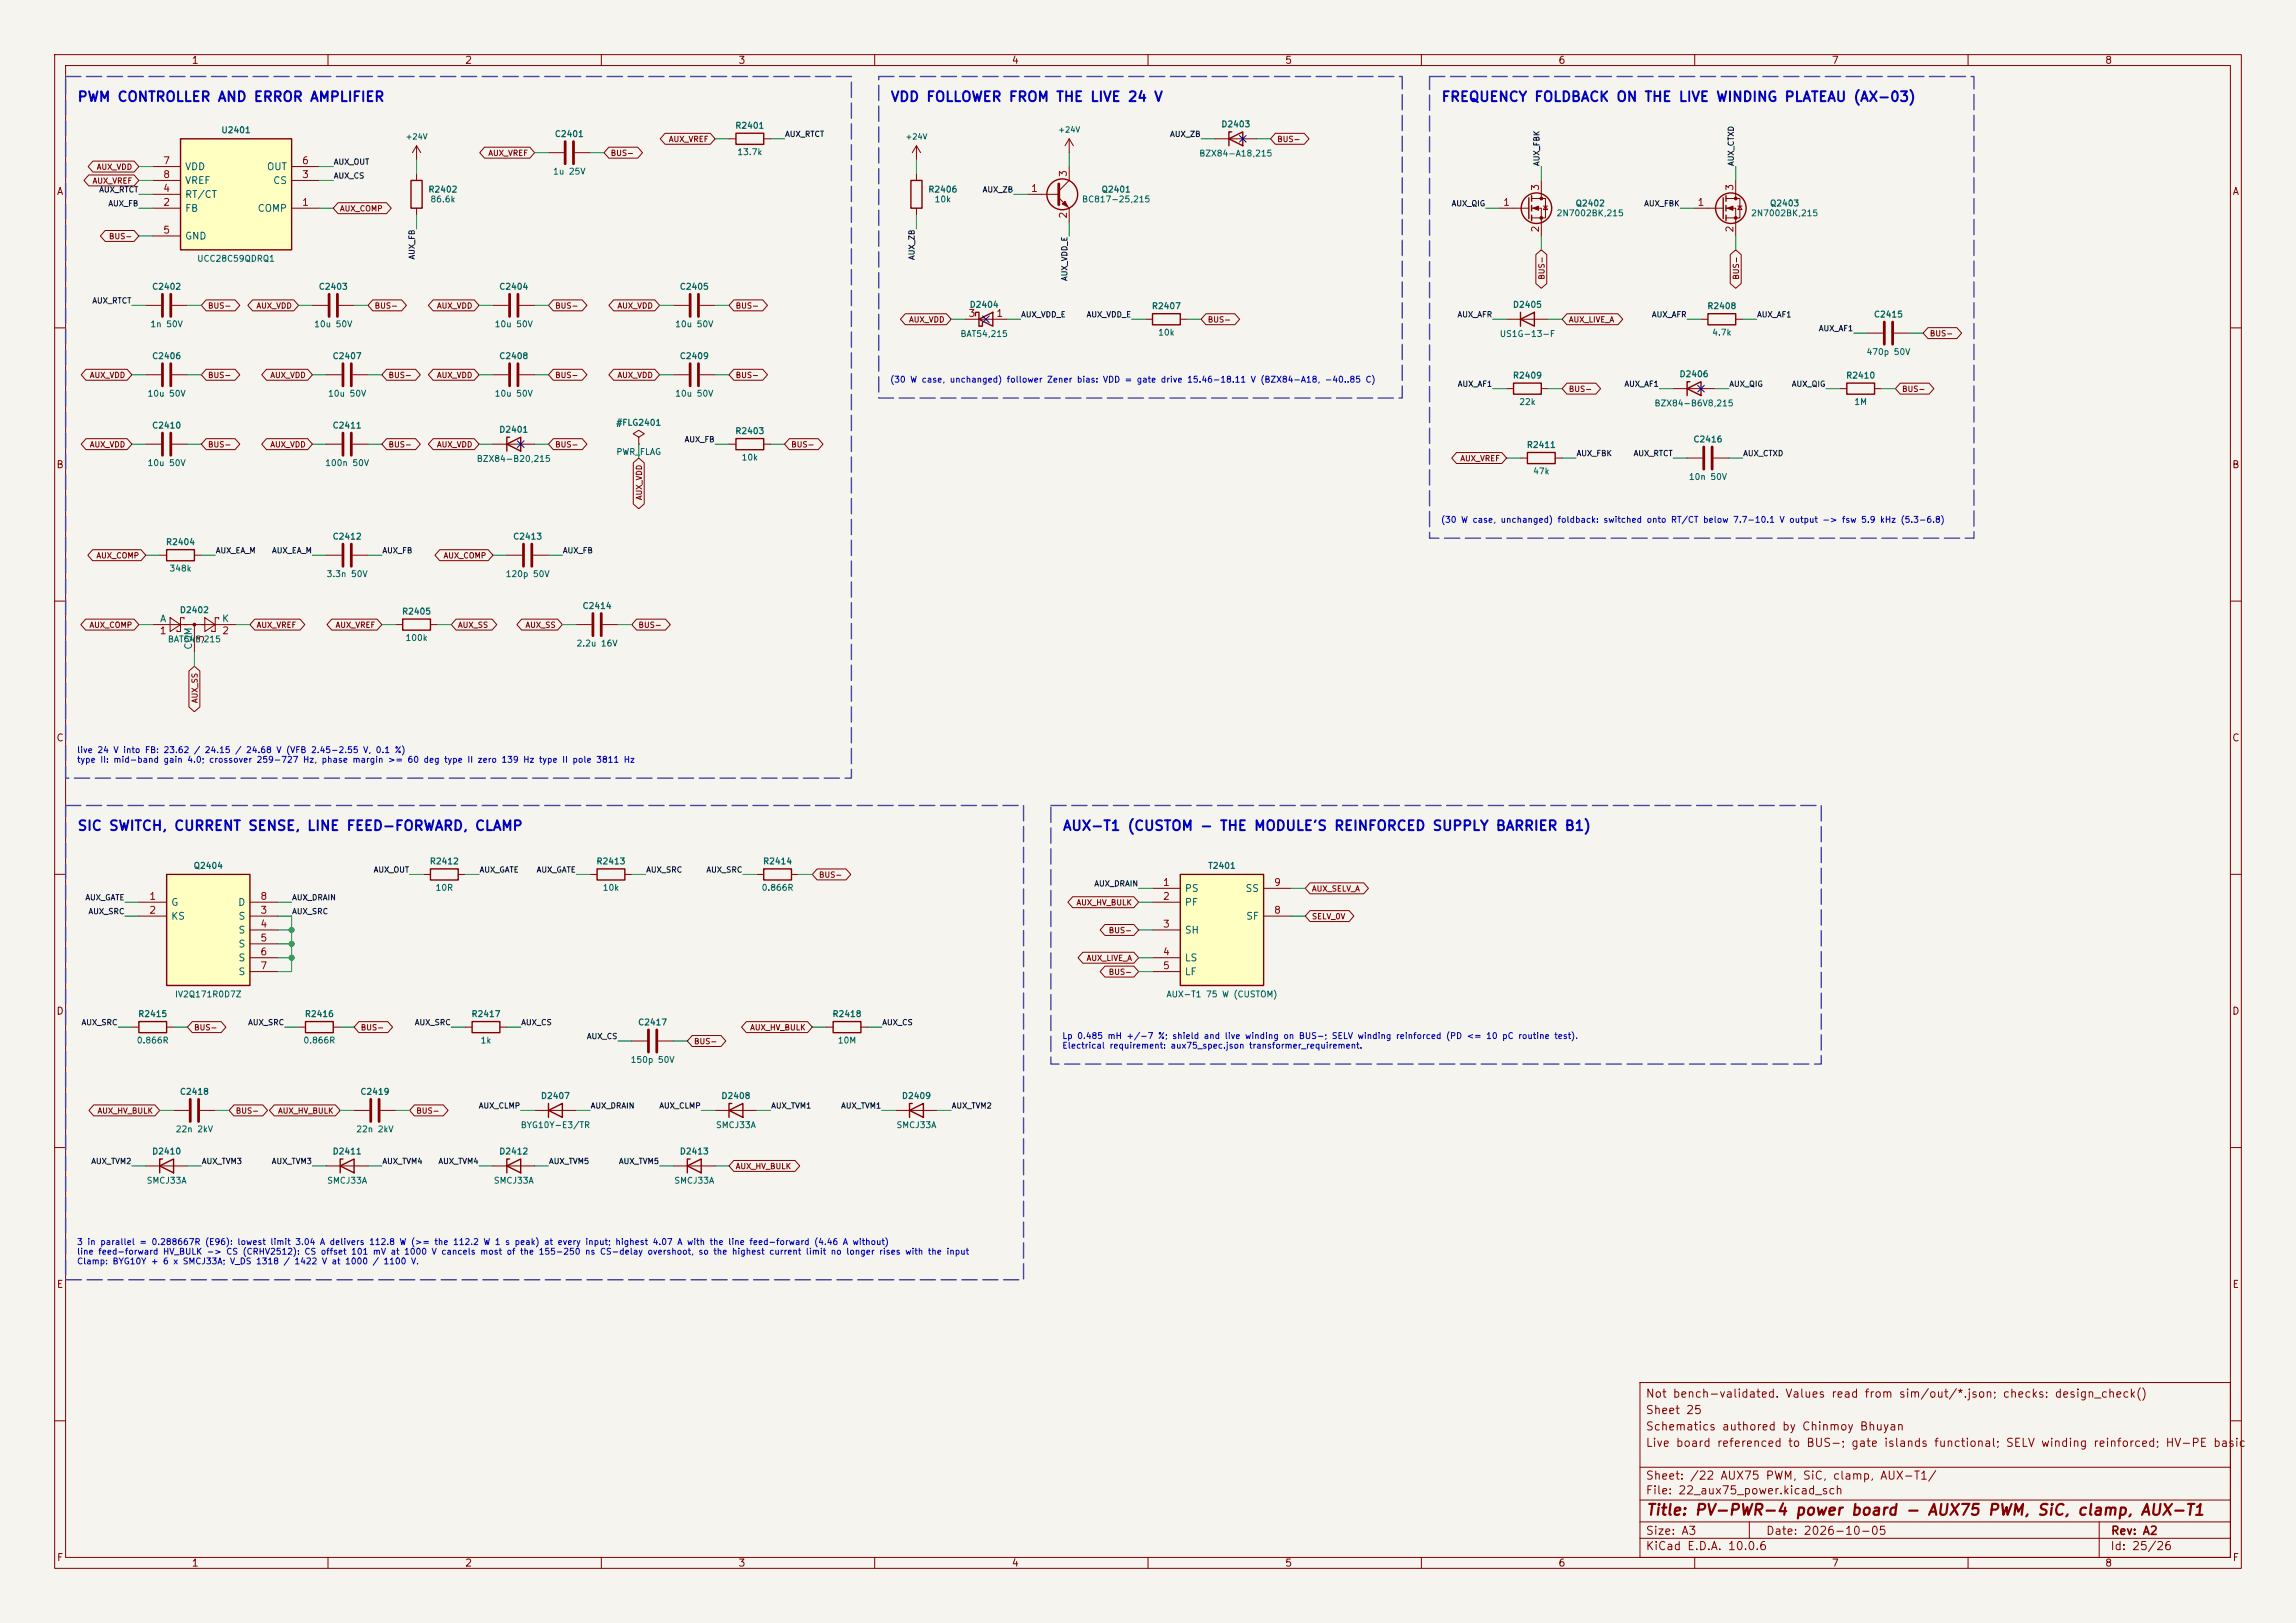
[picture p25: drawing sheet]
<svg xmlns="http://www.w3.org/2000/svg" width="420mm" height="297mm" viewBox="0 0 420 297" stroke-linecap="round" stroke-linejoin="round" font-family="sans-serif">
<defs><g id="words">
<text font-size="2" fill="#840000" x="301" y="277.8">Title: PV-PWR-4 power board - AUX75 PWM, SiC, clamp, AUX-T1</text>
<g font-size="1.8" fill="#0000c2">
<text x="14.1" y="19.1">PWM CONTROLLER AND ERROR AMPLIFIER</text>
<text x="162.8" y="19.1">VDD FOLLOWER FROM THE LIVE 24 V</text>
<text x="263.6" y="19.1">FREQUENCY FOLDBACK ON THE LIVE WINDING PLATEAU (AX-03)</text>
<text x="14.1" y="152.5">SIC SWITCH, CURRENT SENSE, LINE FEED-FORWARD, CLAMP</text>
<text x="194.3" y="152.5">AUX-T1 (CUSTOM - THE MODULE'S REINFORCED SUPPLY BARRIER B1)</text>
</g>
<g font-size="1.5" fill="#840000">
<text x="300.9" y="256.1">Not bench-validated. Values read from sim/out/*.json; checks: design_check()</text>
<text x="300.9" y="262.1">Schematics authored by Chinmoy Bhuyan</text>
<text x="300.9" y="259.1">Sheet 25</text>
<text x="300.9" y="265.1">Live board referenced to BUS-; gate islands functional; SELV winding reinforced; HV-PE basic</text>
<text x="300.9" y="273.8">File: 22_aux75_power.kicad_sch</text>
<text x="300.9" y="271.1">Sheet: /22 AUX75 PWM, SiC, clamp, AUX-T1/</text>
<text x="300.9" y="281.2">Size: A3</text>
<text x="322.9" y="281.2">Date: 2026-10-05</text>
<text x="386" y="281.2">Rev: A2</text>
<text x="300.9" y="284">KiCad E.D.A. 10.0.6</text>
<text x="385.9" y="284">Id: 25/26</text>
</g>
<g font-size="1.3" fill="#840000">
<text x="35" y="12">1</text>
<text x="85" y="12">2</text>
<text x="135" y="12">3</text>
<text x="185" y="12">4</text>
<text x="235" y="12">5</text>
<text x="285" y="12">6</text>
<text x="335" y="12">7</text>
<text x="385" y="12">8</text>
<text x="10.3" y="36">A</text>
<text x="408.3" y="36">A</text>
<text x="10.2" y="86">B</text>
<text x="408.2" y="86">B</text>
<text x="10.2" y="136">C</text>
<text x="408.2" y="136">C</text>
<text x="10.2" y="186">D</text>
<text x="408.2" y="186">D</text>
<text x="10.3" y="236">E</text>
<text x="408.3" y="236">E</text>
<text x="10.3" y="286">F</text>
<text x="35" y="287">1</text>
<text x="85" y="287">2</text>
<text x="135" y="287">3</text>
<text x="185" y="287">4</text>
<text x="235" y="287">5</text>
<text x="285" y="287">6</text>
<text x="335" y="287">7</text>
<text x="385" y="287">8</text>
<text x="408.3" y="286">F</text>
</g>
<g font-size="1.3" fill="#a90000">
<text x="29.7" y="35.4">4</text>
<text x="29.7" y="30.3">7</text>
<text x="29.7" y="32.9">8</text>
<text x="55.1" y="32.9">3</text>
<text x="55.1" y="30.3">6</text>
<text x="188.5" y="35.4">1</text>
<text x="195.4" y="32.5" transform="rotate(-90 195.4 32.5)">3</text>
<text x="281.8" y="35" transform="rotate(-90 281.8 35)">3</text>
<text x="317.4" y="35" transform="rotate(-90 317.4 35)">3</text>
<text x="29.7" y="38">2</text>
<text x="55.1" y="38">1</text>
<text x="195.4" y="40.1" transform="rotate(-90 195.4 40.1)">2</text>
<text x="274.9" y="38">1</text>
<text x="310.4" y="38">1</text>
<text x="29.7" y="43">5</text>
<text x="281.8" y="42.6" transform="rotate(-90 281.8 42.6)">2</text>
<text x="317.4" y="42.6" transform="rotate(-90 317.4 42.6)">2</text>
<text x="177.1" y="58.3">3</text>
<text x="182.1" y="58.3">1</text>
<text x="29.1" y="116.4">1</text>
<text x="37.6" y="117.6" transform="rotate(-90 37.6 117.6)">3</text>
<text x="40.5" y="116.4">2</text>
<text x="27.2" y="165">1</text>
<text x="27.2" y="167.5">2</text>
<text x="47.5" y="167.5">3</text>
<text x="47.5" y="165">8</text>
<text x="212.6" y="162.4">1</text>
<text x="212.6" y="165">2</text>
<text x="232.9" y="167.5">8</text>
<text x="232.9" y="162.4">9</text>
<text x="47.5" y="170">4</text>
<text x="47.5" y="172.6">5</text>
<text x="212.6" y="170">3</text>
<text x="47.5" y="175.1">6</text>
<text x="47.5" y="177.7">7</text>
<text x="212.6" y="175.1">4</text>
<text x="212.6" y="177.7">5</text>
</g>
<g font-size="1.3" fill="#006464">
<text x="33.8" y="31.4">VDD</text>
<text x="33.8" y="34">VREF</text>
<text x="48.7" y="31.4">OUT</text>
<text x="49.9" y="34">CS</text>
<text x="33.8" y="39.1">FB</text>
<text x="33.8" y="36.5">RT/CT</text>
<text x="47" y="39.1">COMP</text>
<text x="33.8" y="44.1">GND</text>
<text x="29.2" y="114.2">A</text>
<text x="35.4" y="119" transform="rotate(-90 35.4 119)">COM</text>
<text x="40.5" y="114.2">K</text>
<text x="31.2" y="166.1">G</text>
<text x="43.5" y="166.1">D</text>
<text x="216.6" y="163.5">PS</text>
<text x="216.6" y="166.1">PF</text>
<text x="227.7" y="163.5">SS</text>
<text x="31.2" y="168.6">KS</text>
<text x="43.5" y="168.6">S</text>
<text x="43.5" y="171.1">S</text>
<text x="43.5" y="173.7">S</text>
<text x="216.6" y="171.1">SH</text>
<text x="227.9" y="168.6">SF</text>
<text x="43.5" y="176.2">S</text>
<text x="43.5" y="178.8">S</text>
<text x="216.6" y="176.2">LS</text>
<text x="216.6" y="178.8">LF</text>
</g>
<g font-size="1.1" fill="#006464">
<text x="134.4" y="23.8">R2401</text>
<text x="223.3" y="23.6">D2403</text>
<text x="40.4" y="24.6">U2401</text>
<text x="101.4" y="25.3">C2401</text>
<text x="134.8" y="28.6">13.7k</text>
<text x="219.3" y="28.9">BZX84-A18,215</text>
<text x="78.3" y="35.5">R2402</text>
<text x="101.1" y="32.2">1u 25V</text>
<text x="169.7" y="35.5">R2406</text>
<text x="201.4" y="35.5">Q2401</text>
<text x="78.6" y="37.3">86.6k</text>
<text x="170.9" y="37.3">10k</text>
<text x="197.8" y="37.3">BC817-25,215</text>
<text x="284.7" y="39.8">2N7002BK,215</text>
<text x="288.1" y="38">Q2402</text>
<text x="320.2" y="39.8">2N7002BK,215</text>
<text x="323.7" y="38">Q2403</text>
<text x="27.7" y="53.3">C2402</text>
<text x="36" y="48.2">UCC28C59QDRQ1</text>
<text x="58.2" y="53.3">C2403</text>
<text x="91.2" y="53.3">C2404</text>
<text x="124.2" y="53.3">C2405</text>
<text x="177.3" y="56.6">D2404</text>
<text x="210.6" y="56.8">R2407</text>
<text x="276.6" y="56.6">D2405</text>
<text x="312.2" y="56.8">R2408</text>
<text x="342.7" y="58.4">C2415</text>
<text x="27.4" y="60.1">1n 50V</text>
<text x="27.7" y="66">C2406</text>
<text x="57.4" y="60.1">10u 50V</text>
<text x="60.7" y="66">C2407</text>
<text x="90.4" y="60.1">10u 50V</text>
<text x="91.2" y="66">C2408</text>
<text x="123.4" y="60.1">10u 50V</text>
<text x="124.2" y="66">C2409</text>
<text x="175.6" y="61.9">BAT54,215</text>
<text x="211.8" y="61.7">10k</text>
<text x="274.2" y="61.9">US1G-13-F</text>
<text x="313.1" y="61.7">4.7k</text>
<text x="341.3" y="65.2">470p 50V</text>
<text x="276.6" y="69.5">R2409</text>
<text x="307.1" y="69.3">D2406</text>
<text x="337.6" y="69.5">R2410</text>
<text x="26.9" y="72.8">10u 50V</text>
<text x="59.9" y="72.8">10u 50V</text>
<text x="90.4" y="72.8">10u 50V</text>
<text x="123.4" y="72.8">10u 50V</text>
<text x="277.8" y="74.4">22k</text>
<text x="302.5" y="74.6">BZX84-B6V8,215</text>
<text x="339.1" y="74.4">1M</text>
<text x="27.7" y="78.7">C2410</text>
<text x="60.7" y="78.7">C2411</text>
<text x="91.2" y="79.4">D2401</text>
<text x="112.6" y="78.2">#FLG2401</text>
<text x="112.6" y="83.5">PWR_FLAG</text>
<text x="134.4" y="79.7">R2403</text>
<text x="279.2" y="82.2">R2411</text>
<text x="309.7" y="81.2">C2416</text>
<text x="26.9" y="85.5">10u 50V</text>
<text x="59.4" y="85.5">100n 50V</text>
<text x="87.1" y="84.8">BZX84-B20,215</text>
<text x="135.6" y="84.5">10k</text>
<text x="280.3" y="87.1">47k</text>
<text x="308.8" y="88.1">10n 50V</text>
<text x="30.3" y="100">R2404</text>
<text x="60.7" y="99">C2412</text>
<text x="93.8" y="99">C2413</text>
<text x="30.9" y="104.8">348k</text>
<text x="59.6" y="105.9">3.3n 50V</text>
<text x="92.4" y="105.9">120p 50V</text>
<text x="32.8" y="112.5">D2402</text>
<text x="73.4" y="112.7">R2405</text>
<text x="106.5" y="111.7">C2414</text>
<text x="30.6" y="117.8">BAT54S,215</text>
<text x="74.1" y="117.5">100k</text>
<text x="105.4" y="118.6">2.2u 16V</text>
<text x="35.3" y="159.3">Q2404</text>
<text x="78.5" y="158.4">R2412</text>
<text x="109" y="158.4">R2413</text>
<text x="139.5" y="158.4">R2414</text>
<text x="220.9" y="159.3">T2401</text>
<text x="79.6" y="163.3">10R</text>
<text x="110.2" y="163.3">10k</text>
<text x="139.2" y="163.3">0.866R</text>
<text x="31.9" y="182.8">IV2Q171R0D7Z</text>
<text x="213.3" y="182.8">AUX-T1 75 W (CUSTOM)</text>
<text x="24.9" y="191.2">0.866R</text>
<text x="25.2" y="186.4">R2415</text>
<text x="55.4" y="191.2">0.866R</text>
<text x="55.7" y="186.4">R2416</text>
<text x="86.1" y="186.4">R2417</text>
<text x="87.8" y="191.2">1k</text>
<text x="116.6" y="187.9">C2417</text>
<text x="152.2" y="186.4">R2418</text>
<text x="153.2" y="191.2">10M</text>
<text x="115.3" y="194.8">150p 50V</text>
<text x="32.8" y="200.6">C2418</text>
<text x="65.8" y="200.6">C2419</text>
<text x="98.8" y="201.4">D2407</text>
<text x="131.9" y="201.4">D2408</text>
<text x="164.9" y="201.4">D2409</text>
<text x="32" y="207.5">22n 2kV</text>
<text x="65.1" y="207.5">22n 2kV</text>
<text x="95.2" y="206.7">BYG10Y-E3/TR</text>
<text x="130.9" y="206.7">SMCJ33A</text>
<text x="163.9" y="206.7">SMCJ33A</text>
<text x="27.7" y="211.5">D2410</text>
<text x="60.7" y="211.5">D2411</text>
<text x="91.2" y="211.5">D2412</text>
<text x="124.2" y="211.5">D2413</text>
<text x="26.7" y="216.9">SMCJ33A</text>
<text x="59.7" y="216.9">SMCJ33A</text>
<text x="90.2" y="216.9">SMCJ33A</text>
<text x="123.2" y="216.9">SMCJ33A</text>
</g>
<g font-size="1.1" fill="#0000c2">
<text x="162.7" y="70.3">(30 W case, unchanged) follower Zener bias: VDD = gate drive 15.46-18.11 V (BZX84-A18, -40..85 C)</text>
<text x="263.5" y="95.9">(30 W case, unchanged) foldback: switched onto RT/CT below 7.7-10.1 V output -&gt; fsw 5.9 kHz (5.3-6.8)</text>
<text x="14" y="138.1">live 24 V into FB: 23.62 / 24.15 / 24.68 V (VFB 2.45-2.55 V, 0.1 %)</text>
<text x="14" y="139.8">type II: mid-band gain 4.0; crossover 259-727 Hz, phase margin &gt;= 60 deg type II zero 139 Hz type II pole 3811 Hz</text>
<text x="194.2" y="190.4">Lp 0.485 mH +/-7 %; shield and live winding on BUS-; SELV winding reinforced (PD &lt;= 10 pC routine test).</text>
<text x="194.2" y="192.2">Electrical requirement: aux75_spec.json transformer_requirement.</text>
<text x="14" y="228.1">3 in parallel = 0.288667R (E96): lowest limit 3.04 A delivers 112.8 W (&gt;= the 112.2 W 1 s peak) at every input; highest 4.07 A with the line feed-forward (4.46 A without)</text>
<text x="14" y="229.9">line feed-forward HV_BULK -&gt; CS (CRHV2512): CS offset 101 mV at 1000 V cancels most of the 155-250 ns CS-delay overshoot, so the highest current limit no longer rises with the input</text>
<text x="14" y="231.6">Clamp: BYG10Y + 6 x SMCJ33A; V_DS 1318 / 1422 V at 1000 / 1100 V.</text>
</g>
<g font-size="1" fill="#006464">
<text x="74.1" y="25.8">+24V</text>
<text x="165.5" y="25.8">+24V</text>
<text x="193.5" y="24.5">+24V</text>
</g>
<g font-size="1" fill="#840000">
<text x="89.2" y="28.8">AUX_VREF</text>
<text x="111.6" y="28.8">BUS-</text>
<text x="122.2" y="26.2">AUX_VREF</text>
<text x="233.5" y="26.2">BUS-</text>
<text x="16.8" y="33.8">AUX_VREF</text>
<text x="17.6" y="31.3">AUX_VDD</text>
<text x="62.1" y="38.9">AUX_COMP</text>
<text x="19.8" y="44">BUS-</text>
<text x="282.8" y="51.3" transform="rotate(-90 282.8 51.3)">BUS-</text>
<text x="318.3" y="51.3" transform="rotate(-90 318.3 51.3)">BUS-</text>
<text x="38" y="56.7">BUS-</text>
<text x="46.8" y="56.7">AUX_VDD</text>
<text x="68.4" y="56.7">BUS-</text>
<text x="79.8" y="56.7">AUX_VDD</text>
<text x="101.5" y="56.7">BUS-</text>
<text x="112.8" y="56.7">AUX_VDD</text>
<text x="134.5" y="56.7">BUS-</text>
<text x="166.2" y="59.2">AUX_VDD</text>
<text x="220.8" y="59.2">BUS-</text>
<text x="286.9" y="59.2">AUX_LIVE_A</text>
<text x="352.9" y="61.8">BUS-</text>
<text x="16.3" y="69.4">AUX_VDD</text>
<text x="38" y="69.4">BUS-</text>
<text x="49.3" y="69.4">AUX_VDD</text>
<text x="71" y="69.4">BUS-</text>
<text x="79.8" y="69.4">AUX_VDD</text>
<text x="101.5" y="69.4">BUS-</text>
<text x="112.8" y="69.4">AUX_VDD</text>
<text x="134.5" y="69.4">BUS-</text>
<text x="286.9" y="71.9">BUS-</text>
<text x="347.8" y="71.9">BUS-</text>
<text x="16.3" y="82.1">AUX_VDD</text>
<text x="38" y="82.1">BUS-</text>
<text x="49.3" y="82.1">AUX_VDD</text>
<text x="71" y="82.1">BUS-</text>
<text x="79.8" y="82.1">AUX_VDD</text>
<text x="101.5" y="82.1">BUS-</text>
<text x="144.6" y="82.1">BUS-</text>
<text x="267" y="84.6">AUX_VREF</text>
<text x="117.7" y="91.6" transform="rotate(-90 117.7 91.6)">AUX_VDD</text>
<text x="17.5" y="102.4">AUX_COMP</text>
<text x="81" y="102.4">AUX_COMP</text>
<text x="16.3" y="115.1">AUX_COMP</text>
<text x="46.8" y="115.1">AUX_VREF</text>
<text x="61.3" y="115.1">AUX_VREF</text>
<text x="83.7" y="115.1">AUX_SS</text>
<text x="96" y="115.1">AUX_SS</text>
<text x="116.7" y="115.1">BUS-</text>
<text x="36.4" y="128.8" transform="rotate(-90 36.4 128.8)">AUX_SS</text>
<text x="149.7" y="160.8">BUS-</text>
<text x="196.8" y="165.9">AUX_HV_BULK</text>
<text x="239.9" y="163.4">AUX_SELV_A</text>
<text x="202.7" y="171">BUS-</text>
<text x="239.9" y="168.5">SELV_0V</text>
<text x="198.7" y="176.1">AUX_LIVE_A</text>
<text x="202.7" y="178.6">BUS-</text>
<text x="35.4" y="188.8">BUS-</text>
<text x="65.9" y="188.8">BUS-</text>
<text x="126.9" y="191.3">BUS-</text>
<text x="137.1" y="188.8">AUX_HV_BULK</text>
<text x="17.7" y="204">AUX_HV_BULK</text>
<text x="43" y="204">BUS-</text>
<text x="50.8" y="204">AUX_HV_BULK</text>
<text x="76.1" y="204">BUS-</text>
<text x="134.5" y="214.2">AUX_HV_BULK</text>
</g>
<g font-size="1" fill="#0f0f0f">
<text x="143.5" y="25.3">AUX_RTCT</text>
<text x="213.9" y="25.3">AUX_ZB</text>
<text x="18.1" y="35.5">AUX_RTCT</text>
<text x="61" y="30.4">AUX_OUT</text>
<text x="61" y="32.9">AUX_CS</text>
<text x="179.6" y="35.5">AUX_ZB</text>
<text x="281.8" y="30.5" transform="rotate(-90 281.8 30.5)">AUX_FBK</text>
<text x="317.4" y="30.5" transform="rotate(-90 317.4 30.5)">AUX_CTXD</text>
<text x="19.7" y="38">AUX_FB</text>
<text x="265.4" y="38">AUX_QIG</text>
<text x="300.7" y="38">AUX_FBK</text>
<text x="76.1" y="47.6" transform="rotate(-90 76.1 47.6)">AUX_FB</text>
<text x="167.5" y="47.7" transform="rotate(-90 167.5 47.7)">AUX_ZB</text>
<text x="195.5" y="51.5" transform="rotate(-90 195.5 51.5)">AUX_VDD_E</text>
<text x="16.8" y="55.8">AUX_RTCT</text>
<text x="186.7" y="58.3">AUX_VDD_E</text>
<text x="198.7" y="58.3">AUX_VDD_E</text>
<text x="266.5" y="58.3">AUX_AFR</text>
<text x="302.1" y="58.3">AUX_AFR</text>
<text x="321.3" y="58.3">AUX_AF1</text>
<text x="332.6" y="60.9">AUX_AF1</text>
<text x="266.6" y="71">AUX_AF1</text>
<text x="297" y="71">AUX_AF1</text>
<text x="316.2" y="71">AUX_QIG</text>
<text x="327.7" y="71">AUX_QIG</text>
<text x="125.1" y="81.2">AUX_FB</text>
<text x="288.3" y="83.7">AUX_FBK</text>
<text x="298.7" y="83.7">AUX_RTCT</text>
<text x="318.8" y="83.7">AUX_CTXD</text>
<text x="39.4" y="101.5">AUX_EA_M</text>
<text x="49.7" y="101.5">AUX_EA_M</text>
<text x="69.9" y="101.5">AUX_FB</text>
<text x="102.9" y="101.5">AUX_FB</text>
<text x="68.3" y="159.9">AUX_OUT</text>
<text x="87.6" y="159.9">AUX_GATE</text>
<text x="98.1" y="159.9">AUX_GATE</text>
<text x="118.1" y="159.9">AUX_SRC</text>
<text x="129.1" y="159.9">AUX_SRC</text>
<text x="15.5" y="165">AUX_GATE</text>
<text x="16.1" y="167.5">AUX_SRC</text>
<text x="53.3" y="167.5">AUX_SRC</text>
<text x="53.3" y="165">AUX_DRAIN</text>
<text x="200.1" y="162.5">AUX_DRAIN</text>
<text x="14.8" y="187.9">AUX_SRC</text>
<text x="45.3" y="187.9">AUX_SRC</text>
<text x="75.8" y="187.9">AUX_SRC</text>
<text x="95.3" y="187.9">AUX_CS</text>
<text x="107.3" y="190.4">AUX_CS</text>
<text x="161.3" y="187.9">AUX_CS</text>
<text x="87.5" y="203.1">AUX_CLMP</text>
<text x="108" y="203.1">AUX_DRAIN</text>
<text x="120.5" y="203.1">AUX_CLMP</text>
<text x="141" y="203.1">AUX_TVM1</text>
<text x="153.8" y="203.1">AUX_TVM1</text>
<text x="174" y="203.1">AUX_TVM2</text>
<text x="16.6" y="213.3">AUX_TVM2</text>
<text x="36.8" y="213.3">AUX_TVM3</text>
<text x="49.6" y="213.3">AUX_TVM3</text>
<text x="69.9" y="213.3">AUX_TVM4</text>
<text x="80.1" y="213.3">AUX_TVM4</text>
<text x="100.3" y="213.3">AUX_TVM5</text>
<text x="113.1" y="213.3">AUX_TVM5</text>
</g>
</g></defs>
<path d="M0 0h420v297h-420z" fill="#f5f4ef" stroke="#f5f4ef" stroke-width=".18"/>
<g fill="none" stroke="#840000" stroke-width=".18">
<path d="M10 10h400v277h-400zM12 12h396v273h-396zM60 10v2M110 10v2M160 10v2M210 10v2M260 10v2M310 10v2M360 10v2M76.2 26.7l-.8 1.2M76.2 26.7l.8 1.2M76.2 26.7v2.5"/>
<path d="M222.2 25.4h7.7M57.1 55.9h2.8M62 55.9h2.8M209.5 58.4h1.3M215.9 58.4h1.3M10 60h2M408 60h2M10 110h2M408 110h2M10 160h2M408 160h2M77.5 160h1.2"/>
<path d="M83.8 160h1.3M107.9 160h1.3M114.3 160h1.3M138.4 160h1.3M144.8 160h1.2M24.1 188h1.3M30.5 188h1.2M54.6 188h1.3M61 188h1.2M85.1 188h1.3M91.4 188h1.3M115.6 190.5h2.8"/>
<path d="M120.4 190.5h2.8M10 210h2M26.7 213.4h7.6M31.7 203.2h2.8M36.6 203.2h2.8M59.7 213.4h7.6M64.8 203.2h2.8M69.6 203.2h2.8M90.2 213.4h7.6M97.8 203.2h7.6M123.2 213.4h7.6M130.8 203.2h7.6"/>
<path d="M163.8 203.2h7.6M408 210h2M300 253h108v32h-108zM10 260h2M300 278.5h108M300 274.5h108M300 268.5h108M320 278.5v3M384 278.5v6.5M408 260h2M60 285v2M110 285v2"/>
<path d="M160 285v2M210 285v2M260 285v2M300 281.5h108M310 285v2M360 285v2"/>
</g>
<g fill="none" stroke="#840000" stroke-width=".25">
<path d="M224.8 25.4l2.5-1.3v2.6zM225.3 24.1h-.5v2.6M210.8 57.4h5.1v2h-5.1zM78.7 159h5.1v2h-5.1zM109.2 159h5.1v2h-5.1zM139.7 159h5.1v2h-5.1zM25.4 186.9h5.1v2.1h-5.1zM55.9 186.9h5.1v2.1h-5.1zM86.4 186.9h5v2.1h-5zM29.2 213.4l2.5-1.3v2.5zM29.7 212.1h-.5v2.5M62.2 213.4l2.6-1.3v2.5z"/>
<path d="M62.7 212.1h-.5v2.5M92.7 213.4l2.5-1.3v2.5zM93.2 212.1h-.5v2.5M100.3 203.2l2.6-1.3v2.6zM100.3 201.9v2.6M125.7 213.4l2.6-1.3v2.5zM126.2 212.1h-.5v2.5M133.3 203.2l2.6-1.3v2.6zM133.9 201.9h-.6v2.6M166.4 203.2l2.5-1.3v2.6zM166.9 201.9h-.5v2.6"/>
</g>
<path d="M60.2 53.8v4.1M61.7 53.8v4.1M118.6 188.5v4M120.1 188.5v4M34.8 201.2v4M36.3 201.2v4M67.8 201.2v4M69.3 201.2v4" fill="none" stroke="#840000" stroke-width=".51"/>
<path d="M30.5 160h15.2v20.3h-15.2z" fill="#ffffc2"/>
<g fill="none" stroke="#840000" stroke-width=".25">
<path d="M75.2 33h2v5.1h-2zM279.7 36.2v3.8M280.2 35.8v1M280.2 37.6v1M280.2 39.4v1M315.2 36.2v3.8M315.7 35.8v1M315.7 37.6v1M315.7 39.4v1M278.1 58.4l2.6-1.2v2.5zM278.1 57.2v2.5M312.4 57.4h5.1v2h-5.1z"/>
<path d="M276.9 70.1h5v2h-5zM308.6 71.1l2.5-1.2v2.5zM309.1 69.9h-.5v2.5M337.8 70.1h5.1v2h-5.1zM279.4 82.8h5.1v2h-5.1zM30.5 160h15.2v20.3h-15.2zM152.4 186.9h5.1v2.1h-5.1z"/>
<circle cx="194.3" cy="35.6" r="2.82"/>
<circle cx="281.1" cy="38.1" r="2.79"/>
<circle cx="316.6" cy="38.1" r="2.79"/>
</g>
<g fill="none" stroke="#840000" stroke-width=".18">
<path d="M76.2 31.8v1.2M76.2 38.1v1.3M188 35.6h5.7M193.7 36.2l1.9 1.9v2.5M195.6 25.4l-.8 1.3M195.6 25.4l.7 1.3M195.6 25.4v2.5M195.6 30.5v2.5l-1.9 1.9M274.3 38.1h5.4M280.2 36.3h2.5v3.6h-2.5M280.2 38.1h1.7v5.1M281.9 33v3.3"/>
<path d="M282.3 37.7h.8M282.7 37.7l.4 .7h-.8zM309.9 38.1h5.3M315.7 36.3h2.6v3.6h-2.6M315.7 38.1h1.8v5.1M317.5 33v3.3M317.9 37.7h.7M318.3 37.7l.3 .7h-.7zM26.7 55.9h2.8M31.5 55.9h2.8M90.2 55.9h2.8M95 55.9h2.8"/>
<path d="M123.2 55.9h2.8M128 55.9h2.8M275.6 58.4h7.6M311.1 58.4h1.3M317.5 58.4h1.3M26.7 68.6h2.8M31.5 68.6h2.8M59.7 68.6h2.8M64.5 68.6h2.8M275.6 71.1h1.3M281.9 71.1h1.3M306.1 71.1h7.6"/>
<path d="M336.5 71.1h1.3M341.6 61h2.8M342.9 71.1h1.3M346.5 61h2.7M278.1 83.8h1.3M284.5 83.8h1.2M308.6 83.8h2.8M313.4 83.8h2.8M25.4 165.1h5.1M25.4 167.6h5.1M45.7 165.1h5.1M45.7 167.6h5.1"/>
<path d="M45.7 170.2h5.1M45.7 172.7h5.1M45.7 175.3h5.1M45.7 177.8h5.1M151.1 188h1.3M157.5 188h1.2"/>
</g>
<g fill="none" stroke="#840000" stroke-width=".51">
<path d="M193.7 33.7v3.8M29.7 53.8v4.1M31.2 53.8v4.1M93.2 53.8v4.1M94.7 53.8v4.1M126.2 53.8v4.1M127.8 53.8v4.1M344.7 58.9v4.1M346.2 58.9v4.1M29.7 66.5v4.1M31.2 66.5v4.1M62.7 66.5v4.1"/>
<path d="M64.3 66.5v4.1M311.7 81.8v4.1M313.2 81.8v4.1"/>
</g>
<g fill="#840000" stroke="#840000" stroke-width=".18">
<path d="M194.3 37.3l.5-.5 .5 1z"/>
<path d="M316 38.1l1-.4v.8z"/>
<path d="M280.4 38.1l1-.4v.8z"/>
<circle cx="317.5" cy="36.3" r=".25"/>
<circle cx="317.5" cy="39.9" r=".25"/>
<circle cx="281.9" cy="36.3" r=".25"/>
<circle cx="281.9" cy="39.9" r=".25"/>
</g>
<path d="M33 25.4h20.3v20.3h-20.3z" fill="#ffffc2"/>
<path d="M33 25.4h20.3v20.3h-20.3zM92.7 81.3l2.5-1.3v2.6zM93.2 80h-.5v2.6M73.7 113.3h5v2h-5z" fill="none" stroke="#840000" stroke-width=".25"/>
<g fill="none" stroke="#840000" stroke-width=".18">
<path d="M27.9 38.1h5.1M27.9 33h5.1M27.9 35.6h5.1M27.9 30.5h5.1M53.3 38.1h5.1M53.3 33h5.1M53.3 30.5h5.1M27.9 43.2h5.1M90.2 68.6h2.8M95 68.6h2.8M26.7 81.3h2.8M31.5 81.3h2.8"/>
<path d="M59.7 81.3h2.8M64.5 81.3h2.8M90.2 81.3h7.6M59.7 101.6h2.8M64.5 101.6h2.8M72.4 114.3h1.3M78.7 114.3h1.3"/>
</g>
<path d="M29.7 79.2v4.1M31.2 79.2v4.1M62.7 79.2v4.1M64.3 79.2v4.1M93.2 66.5v4.1M94.7 66.5v4.1M62.7 99.6v4M64.3 99.6v4" fill="none" stroke="#840000" stroke-width=".51"/>
<path d="M215.9 160h15.2v20.3h-15.2z" fill="#ffffc2"/>
<path d="M134.6 24.4h5.1v2h-5.1zM166.6 33h2.1v5.1h-2.1zM178.4 57.8v-.6h.7v2.5h.6v-.6M179.1 58.4l2.5-1.2v2.5zM134.6 80.3h5.1v2h-5.1zM30.5 100.6h5.1v2h-5.1zM215.9 160h15.2v20.3h-15.2z" fill="none" stroke="#840000" stroke-width=".25"/>
<g fill="none" stroke="#840000" stroke-width=".18">
<path d="M16.2 32h8.3l.9 1-.9 1h-8.3l-.8-1zM17 29.5h7.5l.9 1-.9 1h-7.5l-.9-1zM61.8 37.1h8.9l.9 1-.9 1h-8.9l-.8-1zM88.6 26.9h8.3l.9 1-.9 1h-8.3l-.8-1zM100.3 27.9h2.8M105.2 27.9h2.7M111.4 26.9h5.3l.8 1-.8 1h-5.3l-.9-1zM121.6 24.4h8.3l.9 1-.9 1h-8.3l-.8-1zM133.3 25.4h1.3M139.7 25.4h1.3M167.6 26.7v2.5M167.6 31.8v1.2"/>
<path d="M167.6 38.1v1.3M167.6 26.7l-.7 1.2M167.6 26.7l.8 1.2M233.3 24.4h5.3l.8 1-.8 1h-5.3l-.9-1zM19.2 42.2h5.3l.9 1-.9 1h-5.3l-.8-1zM37.7 54.9h5.3l.9 1-.9 1h-5.3l-.9-1zM46.2 54.9h7.5l.9 1-.9 1h-7.5l-.9-1zM68.2 54.9h5.3l.8 1-.8 1h-5.3l-.9-1zM79.2 54.9h7.6l.8 1-.8 1h-7.6l-.8-1zM101.2 54.9h5.3l.9 1-.9 1h-5.3l-.9-1zM112.2 54.9h7.6l.8 1-.8 1h-7.6l-.8-1zM134.2 54.9h5.3l.9 1-.9 1h-5.3l-.9-1z"/>
<path d="M165.6 57.4h7.5l.9 1-.9 1h-7.5l-.9-1zM176.5 58.4h7.6M220.6 57.4h5.3l.8 1-.8 1h-5.3l-.9-1zM280.9 46.6l1-.9 1 .9v5.3l-1 .9-1-.9zM286.6 57.4h9.4l.8 1-.8 1h-9.4l-.9-1zM316.5 46.6l1-.9 1 .9v5.3l-1 .9-1-.9zM352.7 60h5.3l.8 1-.8 1h-5.3l-.9-1zM15.7 67.6h7.6l.8 1-.8 1h-7.6l-.8-1zM37.7 67.6h5.3l.9 1-.9 1h-5.3l-.9-1zM48.7 67.6h7.6l.8 1-.8 1h-7.6l-.8-1zM70.7 67.6h5.3l.9 1-.9 1h-5.3l-.9-1zM79.2 67.6h7.6l.8 1-.8 1h-7.6l-.8-1z"/>
<path d="M101.2 67.6h5.3l.9 1-.9 1h-5.3l-.9-1zM112.2 67.6h7.6l.8 1-.8 1h-7.6l-.8-1zM123.2 68.6h2.8M128 68.6h2.8M134.2 67.6h5.3l.9 1-.9 1h-5.3l-.9-1zM286.6 70.1h5.3l.9 1-.9 1h-5.3l-.9-1zM347.6 70.1h5.3l.8 1-.8 1h-5.3l-.9-1zM15.7 80.3h7.6l.8 1-.8 1h-7.6l-.8-1zM37.7 80.3h5.3l.9 1-.9 1h-5.3l-.9-1zM48.7 80.3h7.6l.8 1-.8 1h-7.6l-.8-1zM70.7 80.3h5.3l.9 1-.9 1h-5.3l-.9-1zM79.2 80.3h7.6l.8 1-.8 1h-7.6l-.8-1z"/>
<path d="M101.2 80.3h5.3l.9 1-.9 1h-5.3l-.9-1zM115.8 84.7l1-.9 1 .9v7.5l-1 .9-1-.9zM116.8 80l1.1-.6-1.1-.7-1 .7 1 .6v1.3M116.8 81.3h.1M133.3 81.3h1.3M139.7 81.3h1.3M144.4 80.3h5.3l.8 1-.8 1h-5.3l-.9-1zM266.4 82.8h8.3l.9 1-.9 1h-8.3l-.8-1zM15.7 113.3h8.8l.9 1-.9 1h-8.8l-.9-1zM16.9 100.6h8.9l.9 1-.9 1h-8.9l-.8-1zM27.9 114.3h15.3M29.2 101.6h1.3"/>
<path d="M31.1 113l1.9 1.3-1.9 1.3zM33.7 113.3v-.3h-.7v2.6h-.6v-.3M35.6 101.6h1.2M35.6 114.3v5.1M37.5 113l1.9 1.3-1.9 1.3zM40 113.3v-.3h-.6v2.6h-.7v-.3M46.6 113.3h8.3l.9 1-.9 1h-8.3l-.9-1zM60.7 113.3h8.3l.8 1-.8 1h-8.3l-.9-1zM80.4 100.6h8.9l.9 1-.9 1h-8.9l-.8-1zM83.4 113.3h6.6l.9 1-.9 1h-6.6l-.9-1zM92.7 101.6h2.8M95.4 113.3h6.6l.9 1-.9 1h-6.6l-.9-1z"/>
<path d="M97.5 101.6h2.8M105.4 114.3h2.8M110.2 114.3h2.8M116.4 113.3h5.3l.9 1-.9 1h-5.3l-.8-1zM34.6 122.8l1-.9 1 .9v6.6l-1 .8-1-.8zM149.5 159h5.3l.8 1-.8 1h-5.3l-.9-1zM196.2 164.1h11.2l.9 1-.9 1h-11.2l-.9-1zM198.1 174.3h9.3l.9 1-.9 1h-9.3l-.9-1zM202.1 176.8h5.3l.9 1-.9 1h-5.3l-.9-1zM202.1 169.2h5.3l.9 1-.9 1h-5.3l-.9-1zM210.8 162.6h5.1M210.8 165.1h5.1"/>
<path d="M210.8 170.2h5.1M210.8 175.3h5.1M210.8 177.8h5.1M231.1 162.6h5.1M231.1 167.6h5.1M239.6 161.6h9.8l.9 1-.9 1h-9.8l-.8-1zM239.6 166.6h7.2l.9 1-.9 1h-7.2l-.8-1zM35.2 187h5.3l.8 1-.8 1h-5.3l-.9-1zM65.6 187h5.3l.9 1-.9 1h-5.3l-.8-1zM126.6 189.5h5.3l.9 1-.9 1h-5.3l-.9-1zM136.5 187h11.2l.9 1-.9 1h-11.2l-.9-1zM17.1 202.2h11.2l.9 1-.9 1h-11.2l-.8-1z"/>
<path d="M42.8 202.2h5.3l.8 1-.8 1h-5.3l-.9-1zM50.2 202.2h11.2l.8 1-.8 1h-11.2l-.9-1zM75.8 202.2h5.3l.9 1-.9 1h-5.3l-.9-1zM134.2 212.4h11.2l.9 1-.9 1h-11.2l-.9-1z"/>
</g>
<circle cx="35.6" cy="114.3" r=".25" fill="#840000" stroke="#840000" stroke-width=".18"/>
<path d="M103.4 25.9v4.1M104.9 25.9v4.1M126.2 66.5v4.1M127.8 66.5v4.1M95.8 99.6v4M97.3 99.6v4M108.5 112.3v4M110 112.3v4" fill="none" stroke="#840000" stroke-width=".51"/>
<g fill="none" stroke="#009600" stroke-width=".18">
<path d="M25.4 38.1h2.5M25.4 33h2.5M25.4 30.5h2.5M25.4 35.6h2.5M58.4 38.1h2.6M58.4 33h2.6M58.4 30.5h2.6M76.2 29.2v2.6M76.2 39.4v2.5M97.8 27.9h2.5M107.9 27.9h2.6M130.8 25.4h2.5"/>
<path d="M141 25.4h2.5M167.6 29.2v2.6M167.6 39.4v2.5M185.4 35.6h2.6M195.6 27.9v2.6M219.7 25.4h2.5M229.9 25.4h2.5M271.8 38.1h2.5M281.9 30.5v2.5M307.3 38.1h2.6M317.5 30.5v2.5M24.1 55.9h2.6"/>
<path d="M25.4 43.2h2.5M34.3 55.9h2.5M54.6 55.9h2.5M64.8 55.9h2.5M87.6 55.9h2.6M97.8 55.9h2.5M120.6 55.9h2.6M130.8 55.9h2.5M174 58.4h2.5M184.1 58.4h2.6M195.6 40.6v2.6M207 58.4h2.5"/>
<path d="M217.2 58.4h2.5M273 58.4h2.6M281.9 43.2v2.5M283.2 58.4h2.5M308.6 58.4h2.5M317.5 43.2v2.5M318.8 58.4h2.5M24.1 68.6h2.6M34.3 68.6h2.5M57.1 68.6h2.6M67.3 68.6h2.5M87.6 68.6h2.6"/>
<path d="M97.8 68.6h2.5M120.6 68.6h2.6M130.8 68.6h2.5M273 71.1h2.6M283.2 71.1h2.5M303.5 71.1h2.6M313.7 71.1h2.5M334 71.1h2.5M339.1 61h2.5M344.2 71.1h2.5M349.2 61h2.6M24.1 81.3h2.6"/>
<path d="M34.3 81.3h2.5M57.1 81.3h2.6M67.3 81.3h2.5M87.6 81.3h2.6M97.8 81.3h2.5M116.8 81.3v2.5M130.8 81.3h2.5M141 81.3h2.5M275.6 83.8h2.5M285.7 83.8h2.6M306.1 83.8h2.5M316.2 83.8h2.6"/>
<path d="M25.4 114.3h2.5M26.7 101.6h2.5M35.6 119.4v2.5M36.8 101.6h2.6M43.2 114.3h2.5M57.1 101.6h2.6M67.3 101.6h2.5M69.8 114.3h2.6M80 114.3h2.5M90.2 101.6h2.5M100.3 101.6h2.6M102.9 114.3h2.5"/>
<path d="M113 114.3h2.6M22.9 165.1h2.5M22.9 167.6h2.5M50.8 167.6h2.5v10.2h-2.5M50.8 175.3h2.5M50.8 165.1h2.5M50.8 170.2h2.5M50.8 172.7h2.5M74.9 160h2.6M85.1 160h2.5M105.4 160h2.5M115.6 160h2.5"/>
<path d="M135.9 160h2.5M146 160h2.6M208.3 175.3h2.5M208.3 165.1h2.5M208.3 162.6h2.5M208.3 170.2h2.5M208.3 177.8h2.5M236.2 167.6h2.6M236.2 162.6h2.6M21.6 188h2.5M31.7 188h2.6M52.1 188h2.5"/>
<path d="M62.2 188h2.6M82.5 188h2.6M92.7 188h2.5M113 190.5h2.6M123.2 190.5h2.5M148.6 188h2.5M158.7 188h2.6M24.1 213.4h2.6M29.2 203.2h2.5M34.3 213.4h2.5M39.4 203.2h2.5M57.1 213.4h2.6"/>
<path d="M62.2 203.2h2.6M67.3 213.4h2.5M72.4 203.2h2.5M87.6 213.4h2.6M95.2 203.2h2.6M97.8 213.4h2.5M105.4 203.2h2.5M120.6 213.4h2.6M128.3 203.2h2.5M130.8 213.4h2.5M138.4 203.2h2.6M161.3 203.2h2.5"/>
<path d="M171.4 203.2h2.6"/>
</g>
<path d="M226.7 24.8l1.2 1.2M227.9 24.8l-1.2 1.2M179.7 57.8l1.2 1.2M180.9 57.8l-1.2 1.2M310.5 70.5l1.3 1.2M311.8 70.5l-1.3 1.2M94.6 80.7l1.3 1.2M95.9 80.7l-1.3 1.2" fill="none" stroke="#000084" stroke-width=".18"/>
<path d="M12 14h143.7v128.4h-143.7zM160.7 14h95.8v58.8h-95.8zM261.5 14h99.6v84.5h-99.6zM12 147.4h175.2v86.8h-175.2zM192.2 147.4h140.9v47.3h-140.9z" fill="none" stroke="#4848a0" stroke-width=".25" stroke-dasharray="2.8 1"/>
<g fill="#009600" stroke="#009600" stroke-width=".18">
<circle cx="53.3" cy="170.2" r=".46"/>
<circle cx="53.3" cy="175.3" r=".46"/>
<circle cx="53.3" cy="172.7" r=".46"/>
</g>
<use href="#words"/>
</svg>
